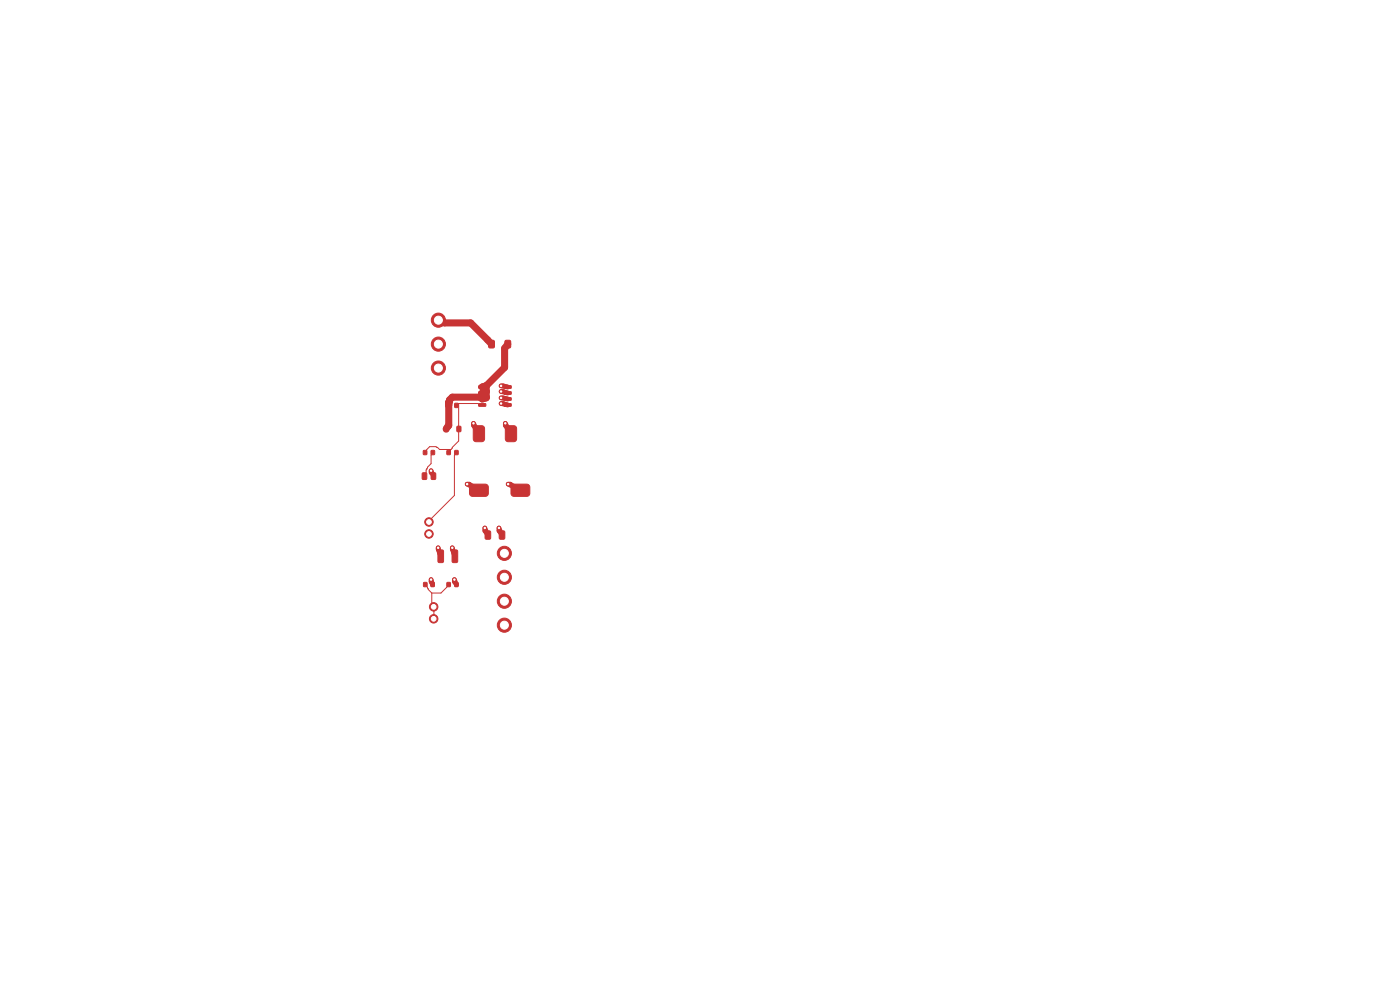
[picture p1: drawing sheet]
<svg xmlns="http://www.w3.org/2000/svg" width="297mm" height="210mm" viewBox="0 0 297 210" stroke-linecap="round" stroke-linejoin="round" font-family="sans-serif">
<g fill="#c83434" stroke="#c83434" stroke-width=".21">
<path d="M103.7 72.3l.3-.1 .8 .1 .1 1.2-.1 .3h-.8l-.3-.1z"/>
<path d="M107.2 72.3l.2-.1 .9 .1v1.2l-.1 .3h-.8l-.2-.1z"/>
<path d="M101.6 81.8h1.4l.1 .5-1.5 .1z"/>
<path d="M101.6 83.1h1.4l.1 .5-1.5 .1z"/>
<path d="M101.6 84.4l1.4-.1 .1 .5-1.5 .1z"/>
<path d="M101.6 85.6h1.4l.1 .5-1.5 .1z"/>
<path d="M107 81.8h1.4l.1 .5-1.5 .1z"/>
<path d="M107 83.1h1.4l.1 .5-1.5 .1z"/>
<path d="M107 84.4l1.4-.1 .1 .5-1.5 .1z"/>
<path d="M107 85.6h1.4l.1 .5-1.5 .1z"/>
<path d="M94.8 85.6h.7v.8h-.7z"/>
<path d="M96.5 85.6h.7v.8h-.7z"/>
<path d="M94.3 90.5h.7v1h-.7z"/>
<path d="M97 90.5h.7v1h-.7z"/>
<path d="M94.8 95.6h.7v.8h-.7z"/>
<path d="M96.5 95.6h.7v.8h-.7z"/>
<path d="M89.8 95.6h.7v.8h-.7z"/>
<path d="M91.5 95.6h.7v.8h-.7z"/>
<path d="M89.6 100.3h.7l.2 .1v1.1l-.1 .2h-.6l-.2-.1z"/>
<path d="M91.5 100.3h.7l.2 .1v1.1l-.1 .2h-.6l-.2-.1z"/>
<path d="M100.6 90.5l.4-.2h1.2l.5 .3 .1 2.5-.3 .5-1.5 .1-.5-.3-.1-2.5z"/>
<path d="M107.4 90.5l.4-.2h1.2l.5 .3 .1 2.5-.3 .5-1.5 .1-.5-.3-.1-2.5z"/>
<path d="M99.7 103l.5-.3 3 .1 .4 .4-.1 1.7-.4 .4-3.1-.1-.4-.4v-1.4z"/>
<path d="M108.7 102.8l.3-.1 3 .1 .4 .4-.1 1.7-.4 .4-3.1-.1-.4-.5v-1.5z"/>
<path d="M93 116.8l.8-.1 .3 .2v2.2l-.2 .2h-.8l-.2-.2z"/>
<path d="M96 116.8l.8-.1 .3 .2v2.2l-.2 .2h-.8l-.2-.2z"/>
<path d="M103 112.7l.8-.1 .2 .1 .1 1.4-.1 .2-.8 .1-.2-.1-.1-1.4z"/>
<path d="M106 112.7l.2-.1 .8 .1 .1 1.4-.1 .2-.8 .1-.2-.1z"/>
<path d="M94.8 123.6h.7v.8h-.7z"/>
<path d="M96.5 123.6h.7v.8h-.7z"/>
<path d="M89.9 123.6h.7v.8h-.7z"/>
<path d="M91.4 123.6h.7v.8h-.7z"/>
<circle cx="93" cy="67.9" r="1.5"/>
<circle cx="93" cy="73" r="1.5"/>
<circle cx="93" cy="78.1" r="1.5"/>
<circle cx="91" cy="110.7" r=".9"/>
<circle cx="91" cy="113.3" r=".9"/>
<circle cx="107" cy="117.4" r="1.5"/>
<circle cx="107" cy="122.5" r="1.5"/>
<circle cx="107" cy="127.5" r="1.5"/>
<circle cx="107" cy="132.6" r="1.5"/>
<circle cx="92" cy="128.7" r=".9"/>
<circle cx="92" cy="131.3" r=".9"/>
<circle cx="107.2" cy="89.8" r=".3"/>
<circle cx="107.8" cy="102.7" r=".3"/>
<circle cx="96" cy="116.2" r=".3"/>
<circle cx="105.8" cy="112" r=".3"/>
<circle cx="96.4" cy="122.9" r=".3"/>
<circle cx="91.4" cy="122.9" r=".3"/>
<circle cx="106.3" cy="81.8" r=".3"/>
<circle cx="106.3" cy="83.1" r=".3"/>
<circle cx="106.3" cy="84.4" r=".3"/>
<circle cx="106.3" cy="85.6" r=".3"/>
<circle cx="91.4" cy="99.8" r=".3"/>
<circle cx="100.4" cy="89.8" r=".3"/>
<circle cx="99.1" cy="102.7" r=".3"/>
<circle cx="93" cy="116.2" r=".3"/>
<circle cx="102.8" cy="112" r=".3"/>
</g>
<g fill="none" stroke="#c83434" stroke-width="1">
<path d="M100.4 89.8l1.2 2.2-1.2-1.7zM106.3 81.9l1.4 .2zM106.3 83.1l1.4 .3zM106.3 84.4l1.4 .2zM106.3 85.6l1.4 .3zM107.2 89.8l1.2 2.2-1.2-1.7zM91.4 100.3v-.4l.6 1.1M92.9 116.2l.6 1.8zM95.9 116.2l.6 1.8zM99.1 102.7h.5l2 1.3zM102.8 112l.7 1.5-.7-.9zM105.8 112l.7 1.5-.7-.9z"/>
<path d="M107.8 102.7h.4l2.2 1.3zM91.4 123l.4 1-.4-.6zM96.4 123l.4 1-.4-.6z"/>
</g>
<path d="M93 67.9l1.3 .6h5.5l4.5 4.5M107.7 73l-.7 .9v4.1l-3.9 3.9M95.2 85.5v.5M103.1 81.9l-.8 .2M103.1 81.9v2.5l-.8 .2 .8-.3h-7.2l-.5 .6-.2 .4v5l-.5 .7M103.1 83.1l-.8 .3" fill="none" stroke="#c83434" stroke-width="1.5"/>
<path d="M91.8 96l-.4 .6v1.8l-.7 .7-.3 .6v.6M95.6 95.4l-.4 .6M95.6 95.4h-2.4l-.7-.6h-1.3l-1 1.2M96.8 96l-.4 .6v8.5l-5 5-.4 .6M97.3 85.6h4l1 .3M97.3 85.6l-.5 .4M97.3 85.6v8l-1.7 1.8M97.3 90.4l.1 .6M90.2 124l.6 1.1 .8 .7M91.6 125.8v2.3M92 128.7v2.6M95.2 124l-1.7 1.8h-1.9" fill="none" stroke="#c83434" stroke-width=".21"/>
<g fill="#fff" stroke="#fff" stroke-width=".21">
<circle cx="107.2" cy="89.8" r=".15"/>
<circle cx="107.8" cy="102.7" r=".15"/>
<circle cx="95.9" cy="116.2" r=".15"/>
<circle cx="105.9" cy="112" r=".15"/>
<circle cx="96.4" cy="123" r=".15"/>
<circle cx="91.4" cy="123" r=".15"/>
<circle cx="106.3" cy="81.9" r=".15"/>
<circle cx="106.3" cy="83.1" r=".15"/>
<circle cx="106.3" cy="84.4" r=".15"/>
<circle cx="106.3" cy="85.6" r=".15"/>
<circle cx="91.4" cy="99.9" r=".15"/>
<circle cx="100.4" cy="89.8" r=".15"/>
<circle cx="99.1" cy="102.7" r=".15"/>
<circle cx="92.9" cy="116.2" r=".15"/>
<circle cx="102.9" cy="112" r=".15"/>
<circle cx="93" cy="67.9" r=".85"/>
<circle cx="93" cy="73" r=".85"/>
<circle cx="93" cy="78.1" r=".85"/>
<circle cx="91" cy="110.7" r=".5"/>
<circle cx="91" cy="113.3" r=".5"/>
<circle cx="107" cy="117.4" r=".85"/>
<circle cx="107" cy="122.5" r=".85"/>
<circle cx="107" cy="127.5" r=".85"/>
<circle cx="107" cy="132.6" r=".85"/>
<circle cx="92" cy="128.7" r=".5"/>
<circle cx="92" cy="131.3" r=".5"/>
</g>
</svg>
